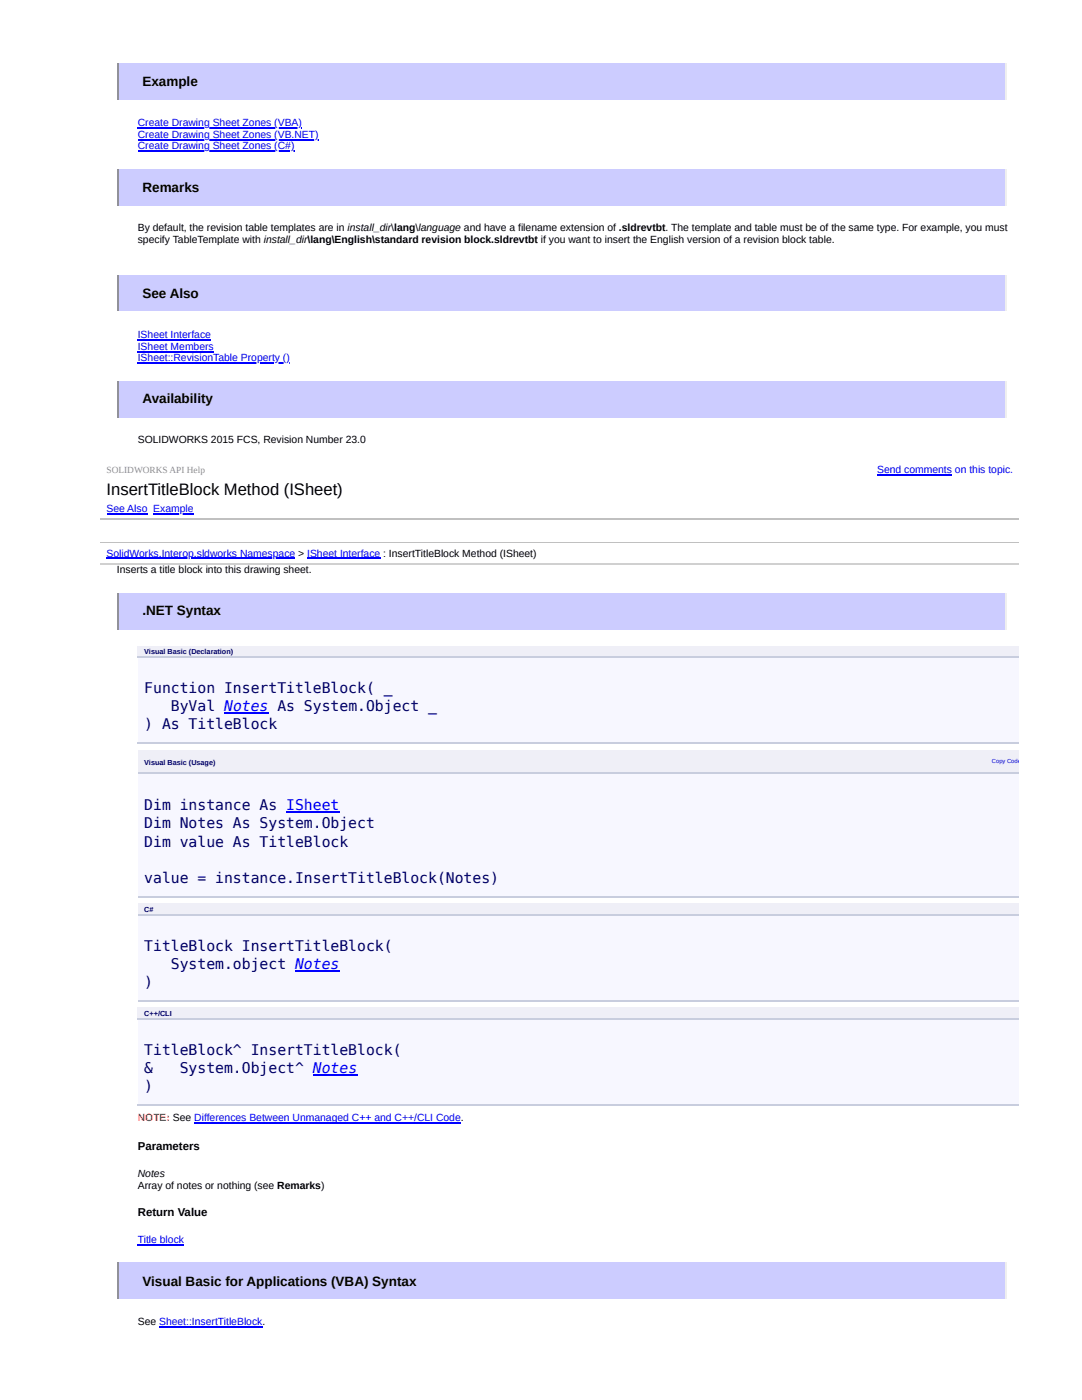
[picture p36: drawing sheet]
<svg xmlns="http://www.w3.org/2000/svg" width="216mm" height="279mm" viewBox="0 0 216 279" stroke-linecap="round" stroke-linejoin="round" font-family="sans-serif">
<defs><g id="words">
<text font-size="3.3" x="21.3" y="98.9">InsertTitleBlock Method (ISheet)</text>
<g font-size="2.9" fill="#006">
<text x="28.8" y="138.3">Function InsertTitleBlock( _</text>
<text x="34.1" y="141.9">ByVal Notes As System.Object _</text>
<text x="28.8" y="145.6">) As TitleBlock</text>
<text x="28.8" y="161.7">Dim instance As ISheet</text>
<text x="28.8" y="165.3">Dim Notes As System.Object</text>
<text x="28.8" y="168.9">Dim value As TitleBlock</text>
<text x="28.8" y="176.2">value = instance.InsertTitleBlock(Notes)</text>
<text x="28.8" y="189.7">TitleBlock InsertTitleBlock(</text>
<text x="28.8" y="197">)</text>
<text x="34.1" y="193.3">System.object Notes</text>
<text x="28.8" y="210.5">TitleBlock^ InsertTitleBlock(</text>
<text x="28.8" y="214.1">&amp;</text>
<text x="35.9" y="214.1">System.Object^ Notes</text>
<text x="28.8" y="217.7">)</text>
</g>
<g font-size="2.7">
<text x="28.4" y="17.1">Example</text>
<text x="28.4" y="38.4">Remarks</text>
<text x="28.4" y="59.4">See Also</text>
<text x="28.4" y="80.4">Availability</text>
<text x="28.4" y="122.7">.NET Syntax</text>
<text x="28.4" y="256.7">Visual Basic for Applications (VBA) Syntax</text>
</g>
<g font-size="2.3">
<text x="27.5" y="229.4">Parameters</text>
<text x="27.5" y="242.6">Return Value</text>
</g>
<g font-size="2.1" fill="#00f">
<text x="27.5" y="25.2">Create Drawing Sheet Zones (VBA)</text>
<text x="27.5" y="27.5">Create Drawing Sheet Zones (VB.NET)</text>
<text x="27.5" y="29.8">Create Drawing Sheet Zones (C#)</text>
<text x="27.5" y="67.5">ISheet Interface</text>
<text x="27.5" y="69.8">ISheet Members</text>
<text x="27.5" y="72.1">ISheet::RevisionTable Property ()</text>
<text x="175" y="94.5">Send comments on this topic.</text>
<text x="21.3" y="102.2">See Also Example</text>
<text x="21.3" y="111.1">SolidWorks.Interop.sldworks Namespace &gt; ISheet Interface : InsertTitleBlock Method (ISheet)</text>
<text x="27.5" y="248.1">Title block</text>
</g>
<g font-size="2.1">
<text x="27.5" y="46.2">By default, the revision table templates are in install_dir\lang\language and have a filename extension of .sldrevtbt. The template and table must be of the same type. For example, you must</text>
<text x="27.5" y="48.5">specify TableTemplate with install_dir\lang\English\standard revision block.sldrevtbt if you want to insert the English version of a revision block table.</text>
<text x="27.5" y="88.5">SOLIDWORKS 2015 FCS, Revision Number 23.0</text>
<text x="23.3" y="114.4">Inserts a title block into this drawing sheet.</text>
<text x="27.5" y="234.9">Notes</text>
<text x="27.5" y="237.2">Array of notes or nothing (see Remarks)</text>
<text x="27.5" y="264.5">See Sheet::InsertTitleBlock.</text>
</g>
<text font-size="2.1" fill="#f00" x="27.5" y="223.7">NOTE: See Differences Between Unmanaged C++ and C++/CLI Code.</text>
<text font-size="1.9" fill="#8c8c8c" x="21.3" y="94.5">SOLIDWORKS API Help</text>
<g font-size="1.4" fill="#006">
<text x="28.8" y="130.5">Visual Basic (Declaration)</text>
<text x="28.8" y="152.6">Visual Basic (Usage)</text>
<text x="28.8" y="181.9">C#</text>
<text x="28.8" y="202.7">C++/CLI</text>
</g>
<text font-size="1.2" fill="#00f" x="197.9" y="152.2">Copy Code</text>
</g></defs>
<path d="M23.3 12.7h177.6v7.3h-177.6z" fill="#ccf"/>
<path d="M200.7 12.7v7.3" fill="none" stroke="#eee" stroke-width=".26"/>
<path d="M23.5 12.7v7.3" fill="none" stroke="#9a9a9a" stroke-width=".26"/>
<path d="M23.3 33.7h177.6v7.3h-177.6z" fill="#ccf"/>
<path d="M200.7 33.7v7.3" fill="none" stroke="#eee" stroke-width=".26"/>
<path d="M23.5 33.7v7.3" fill="none" stroke="#9a9a9a" stroke-width=".26"/>
<path d="M23.3 55h177.6v7h-177.6z" fill="#ccf"/>
<path d="M200.7 55v7" fill="none" stroke="#eee" stroke-width=".26"/>
<path d="M23.5 55v7" fill="none" stroke="#9a9a9a" stroke-width=".26"/>
<path d="M23.3 76h177.6v7.3h-177.6z" fill="#ccf"/>
<path d="M200.7 76v7.3" fill="none" stroke="#eee" stroke-width=".26"/>
<path d="M23.5 76v7.3" fill="none" stroke="#9a9a9a" stroke-width=".26"/>
<path d="M20 91.9h183.2v20.7h-183.2z" fill="#fff"/>
<path d="M20 103.7h183.2M20 108.3h183.2" fill="none" stroke="#c0c0c0" stroke-width=".26"/>
<path d="M20 108.5h183.2v3.9h-183.2z" fill="#fff"/>
<path d="M20 112.5h183.2" fill="none" stroke="#d0d0d0" stroke-width=".26"/>
<path d="M23.3 118.3h177.6v7.3h-177.6z" fill="#ccf"/>
<path d="M200.7 118.3v7.3" fill="none" stroke="#eee" stroke-width=".26"/>
<path d="M23.5 118.3v7.3" fill="none" stroke="#9a9a9a" stroke-width=".26"/>
<g fill="#efeff7">
<path d="M27.5 129h154.7v2h-154.7z"/>
<path d="M182.2 129h21v2h-21z"/>
</g>
<path d="M27.5 131h175.7v17.4h-175.7z" fill="#f7f7ff"/>
<path d="M27.5 131.2h175.7M27.5 148.3h175.7" fill="none" stroke="#c8cdde" stroke-width=".26"/>
<g fill="#efeff7">
<path d="M27.5 149.7h102.5v4.7h-102.5z"/>
<path d="M130 149.7h73.2v4.7h-73.2z"/>
</g>
<path d="M27.5 154.4h175.7v24.4h-175.7z" fill="#f7f7ff"/>
<path d="M27.5 154.3h175.7M27.5 178.9h175.7" fill="none" stroke="#c8cdde" stroke-width=".26"/>
<g fill="#efeff7">
<path d="M27.5 180.4h105.9v2h-105.9z"/>
<path d="M133.4 180.4h69.8v2h-69.8z"/>
</g>
<path d="M27.5 182.4h175.7v17.2h-175.7z" fill="#f7f7ff"/>
<path d="M27.5 182.6h175.7M27.5 199.7h175.7" fill="none" stroke="#c8cdde" stroke-width=".26"/>
<g fill="#efeff7">
<path d="M27.5 201.1h129.5v2.1h-129.5z"/>
<path d="M157 201.1h46.2v2.1h-46.2z"/>
</g>
<path d="M27.5 203.2h175.7v17.4h-175.7z" fill="#f7f7ff"/>
<path d="M27.5 203.3h175.7M27.5 220.5h175.7" fill="none" stroke="#c8cdde" stroke-width=".26"/>
<path d="M23.3 252h177.6v7.3h-177.6z" fill="#ccf"/>
<path d="M200.7 252v7.3" fill="none" stroke="#eee" stroke-width=".26"/>
<path d="M23.5 252v7.3" fill="none" stroke="#9a9a9a" stroke-width=".26"/>
<g fill="none" stroke="#00f" stroke-width=".26">
<path d="M27.5 25.5h32.8M27.5 27.9h36.1M27.5 30.2h31.3M27.5 67.9h14.6M27.5 70.2h15.2M27.5 72.5h30.3M175 94.8h15M21.3 102.6h8.1M21.3 111.5h37.6M30.6 102.6h8M61.3 111.5h14.6M44.7 142.3h8.9"/>
<path d="M57.1 162.1h10.6M58.9 193.7h8.8M62.4 214.5h8.9M38.8 224.1h53.2M27.5 248.5h9.2M31.8 264.8h20.6"/>
</g>
<use href="#words"/>
</svg>
